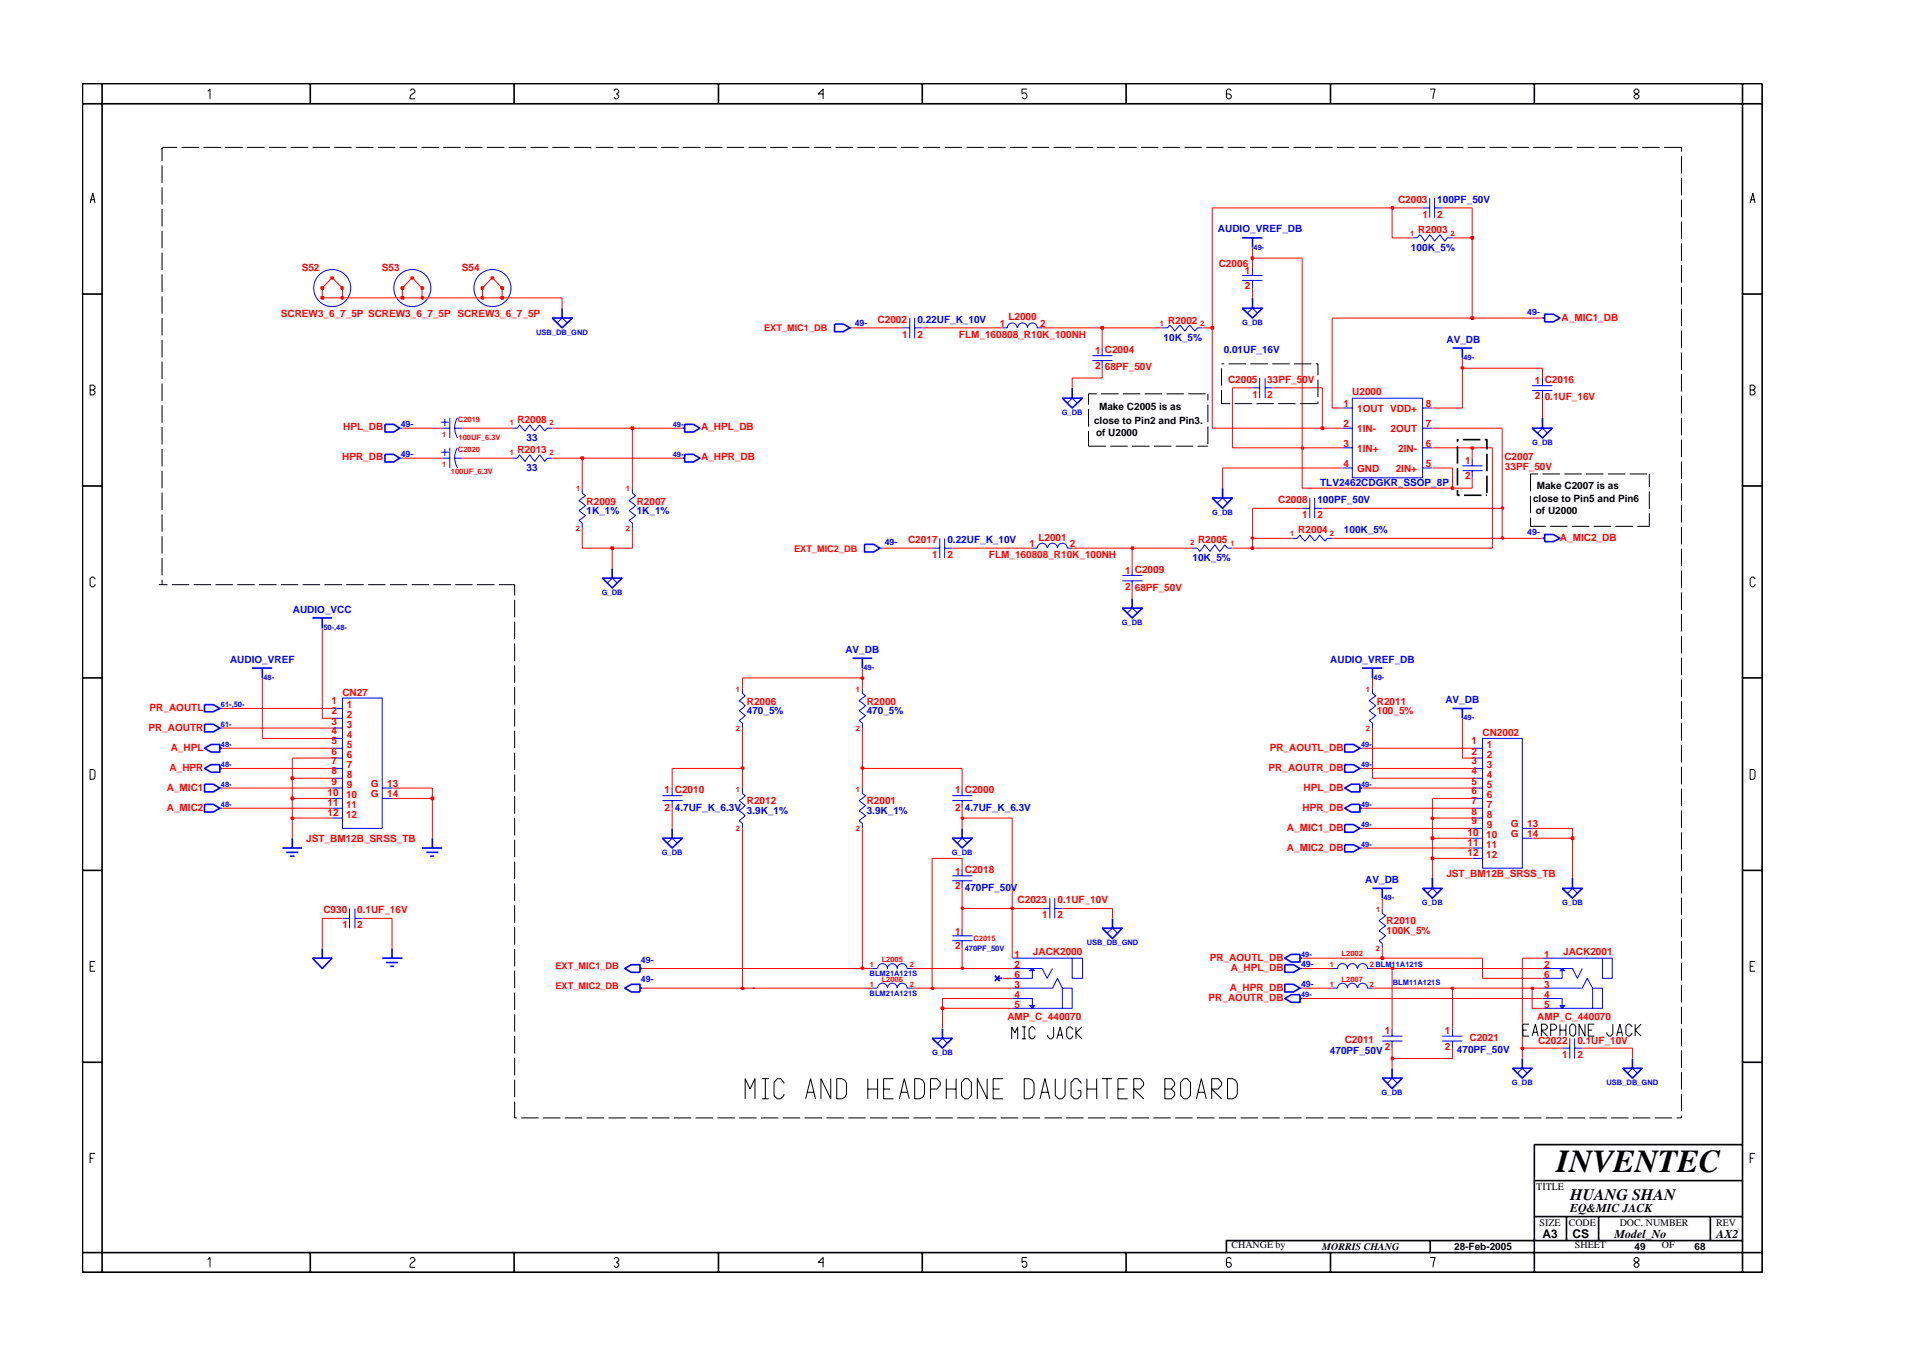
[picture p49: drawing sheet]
<svg xmlns="http://www.w3.org/2000/svg" width="297mm" height="210mm" viewBox="0 0 297 210" stroke-linecap="round" stroke-linejoin="round" font-family="sans-serif">
<defs><g id="words">
<text font-size="5" x="241.8" y="182">INVENTEC</text>
<text font-size="2.5" x="244" y="186.3">HUANG SHAN</text>
<g font-size="1.9">
<text x="244" y="188.2">EQ&amp;MIC JACK</text>
<text x="239.6" y="192.2">A3</text>
<text x="244.3" y="192.3">CS</text>
<text x="250.8" y="192.2">Model_No</text>
<text x="266.6" y="192.2">AX2</text>
</g>
<g font-size="1.6" fill="#f00">
<text x="217.2" y="31.5">C2003</text>
<text x="221" y="33.8">1</text>
<text x="223.3" y="33.8">2</text>
<text x="189.3" y="41.4">C2006</text>
<text x="220.3" y="36.2">R2003</text>
<text x="46.9" y="42">S52</text>
<text x="59.3" y="42">S53</text>
<text x="71.8" y="42">S54</text>
<text x="193.4" y="42.6">1</text>
<text x="193.4" y="44.9">2</text>
<text x="43.6" y="49.2">SCREW3_6_7_5P SCREW3_6_7_5P SCREW3_6_7_5P</text>
<text x="136.3" y="50.1">C2002</text>
<text x="140.2" y="52.5">1</text>
<text x="142.5" y="52.5">2</text>
<text x="149" y="52.5">FLM_160808_R10K_100NH</text>
<text x="155.3" y="50.7">1</text>
<text x="156.7" y="49.7">L2000</text>
<text x="161.6" y="50.7">2</text>
<text x="181.5" y="50.2">R2002</text>
<text x="242.6" y="49.9">A_MIC1_DB</text>
<text x="170.1" y="55">1 C2004</text>
<text x="170.1" y="57.3">2</text>
<text x="171.6" y="57.5">68PF_50V</text>
<text x="190.8" y="59.4">C2005</text>
<text x="196.9" y="59.4">33PF_50V</text>
<text x="238.4" y="59.6">1 C2016</text>
<text x="80.4" y="65.7">R2008</text>
<text x="194.6" y="61.8">1</text>
<text x="196.9" y="61.8">2</text>
<text x="208.7" y="63.2">1</text>
<text x="210.1" y="61.4">U2000</text>
<text x="210.8" y="63.9">1OUT VDD+</text>
<text x="221.5" y="63.2">8</text>
<text x="238.4" y="62">2</text>
<text x="240" y="62.2">0.1UF_16V</text>
<text x="53.2" y="71.5">HPR_DB</text>
<text x="53.3" y="66.8">HPL_DB</text>
<text x="80.4" y="70.4">R2013</text>
<text x="108.9" y="71.5">A_HPR_DB</text>
<text x="108.9" y="66.8">A_HPL_DB</text>
<text x="208.7" y="69.4">3</text>
<text x="208.7" y="66.2">2</text>
<text x="210.8" y="70.1">1IN+</text>
<text x="210.8" y="67.1">1IN-</text>
<text x="216" y="67.1">2OUT</text>
<text x="217.2" y="70.1">2IN-</text>
<text x="221.5" y="69.4">6</text>
<text x="221.5" y="66.2">7</text>
<text x="233.7" y="71.4">C2007</text>
<text x="208.7" y="72.5">4</text>
<text x="210.8" y="73.3">GND</text>
<text x="216.8" y="73.3">2IN+</text>
<text x="221.5" y="72.5">5</text>
<text x="227.6" y="72.1">1</text>
<text x="227.6" y="74.5">2</text>
<text x="233.8" y="73">33PF_50V</text>
<text x="91.1" y="78.3">R2009</text>
<text x="98.9" y="78.3">R2007</text>
<text x="161.3" y="83.9">L2001</text>
<text x="198.6" y="78.2">C2008</text>
<text x="201.7" y="82.8">R2004</text>
<text x="202.3" y="80.5">1</text>
<text x="204.7" y="80.5">2</text>
<text x="141.1" y="84.3">C2017</text>
<text x="144.8" y="86.6">1</text>
<text x="147.2" y="86.6">2</text>
<text x="153.6" y="86.6">FLM_160808_R10K_100NH</text>
<text x="160" y="84.9">1</text>
<text x="166.2" y="84.9">2</text>
<text x="174.8" y="89.2">1 C2009</text>
<text x="186.1" y="84.4">R2005</text>
<text x="242.3" y="84">A_MIC2_DB</text>
<text x="174.8" y="91.6">2</text>
<text x="176.3" y="91.7">68PF_50V</text>
<text x="23.1" y="113.5">PR_AOUTR</text>
<text x="23.2" y="110.3">PR_AOUTL</text>
<text x="51.5" y="110.9">2</text>
<text x="51.5" y="112.5">3</text>
<text x="51.5" y="109.4">1</text>
<text x="53.2" y="108.1">CN27</text>
<text x="53.9" y="111.5">2</text>
<text x="53.9" y="113.1">3</text>
<text x="53.9" y="110">1</text>
<text x="116" y="109.4">R2006</text>
<text x="134.6" y="109.4">R2000</text>
<text x="213.9" y="110.9">100_5%</text>
<text x="213.9" y="109.4">R2011</text>
<text x="26.3" y="119.7">A_HPR</text>
<text x="26.5" y="116.6">A_HPL</text>
<text x="51.5" y="114.1">4</text>
<text x="51.5" y="115.6">5</text>
<text x="51.5" y="117.2">6</text>
<text x="51.5" y="118.7">7</text>
<text x="53.9" y="114.7">4</text>
<text x="53.9" y="116.2">5</text>
<text x="53.9" y="117.7">6</text>
<text x="53.9" y="119.3">7</text>
<text x="197.1" y="119.7">PR_AOUTR_DB</text>
<text x="197.3" y="116.6">PR_AOUTL_DB</text>
<text x="228.6" y="115.6">1</text>
<text x="228.6" y="117.2">2</text>
<text x="228.6" y="118.7">3</text>
<text x="230.3" y="114.2">CN2002</text>
<text x="231" y="116.2">1</text>
<text x="231" y="117.7">2</text>
<text x="231" y="119.3">3</text>
<text x="25.9" y="125.9">A_MIC2</text>
<text x="25.9" y="122.8">A_MIC1</text>
<text x="50.9" y="123.5">10</text>
<text x="50.9" y="125.1">11</text>
<text x="51.5" y="120.2">8</text>
<text x="51.5" y="121.8">9</text>
<text x="53.8" y="124">10</text>
<text x="53.8" y="125.5">11</text>
<text x="53.9" y="120.8">8</text>
<text x="53.9" y="122.4">9</text>
<text x="57.6" y="122.2">G</text>
<text x="57.6" y="123.8">G</text>
<text x="60.1" y="122.2">13</text>
<text x="60.1" y="123.7">14</text>
<text x="103.2" y="123.2">1 C2010</text>
<text x="103.2" y="125.9">2</text>
<text x="116" y="124.9">R2012</text>
<text x="134.6" y="124.9">R2001</text>
<text x="148.4" y="123.2">1 C2000</text>
<text x="148.4" y="125.9">2</text>
<text x="202.3" y="125.9">HPR_DB</text>
<text x="202.5" y="122.8">HPL_DB</text>
<text x="228.6" y="120.2">4</text>
<text x="228.6" y="121.8">5</text>
<text x="228.6" y="123.4">6</text>
<text x="228.6" y="124.9">7</text>
<text x="231" y="120.8">4</text>
<text x="231" y="122.4">5</text>
<text x="231" y="124">6</text>
<text x="231" y="125.5">7</text>
<text x="47.6" y="130.8">JST_BM12B_SRSS_TB</text>
<text x="50.9" y="126.7">12</text>
<text x="53.8" y="127">12</text>
<text x="199.9" y="129">A_MIC1_DB</text>
<text x="228" y="129.8">10</text>
<text x="228" y="131.3">11</text>
<text x="228.6" y="126.5">8</text>
<text x="228.6" y="128">9</text>
<text x="230.9" y="130.2">10</text>
<text x="230.9" y="131.7">11</text>
<text x="231" y="127">8</text>
<text x="231" y="128.6">9</text>
<text x="234.7" y="128.4">G</text>
<text x="234.7" y="130">G</text>
<text x="237.3" y="128.4">13</text>
<text x="237.3" y="130">14</text>
<text x="148.4" y="135.8">1 C2018</text>
<text x="199.9" y="132.1">A_MIC2_DB</text>
<text x="224.7" y="136.2">JST_BM12B_SRSS_TB</text>
<text x="228" y="132.8">12</text>
<text x="230.9" y="133.3">12</text>
<text x="50.2" y="141.8">C930</text>
<text x="55.5" y="141.8">0.1UF_16V</text>
<text x="148.4" y="138.1">2</text>
<text x="158.1" y="140.3">C2023</text>
<text x="161.9" y="142.6">1</text>
<text x="164.3" y="142.6">2</text>
<text x="164.3" y="140.3">0.1UF_10V</text>
<text x="215.4" y="143.5">R2010</text>
<text x="53.2" y="144.1">1</text>
<text x="55.5" y="144.1">2</text>
<text x="148.4" y="145.1">1</text>
<text x="148.4" y="147.4">2</text>
<text x="157.6" y="148.7">1</text>
<text x="160.5" y="148.4">JACK2000</text>
<text x="187.9" y="149.2">PR_AOUTL_DB</text>
<text x="215.4" y="145.1">100K_5%</text>
<text x="239.9" y="148.7">1</text>
<text x="242.9" y="148.4">JACK2001</text>
<text x="157.6" y="150.3">2</text>
<text x="157.6" y="153.4">3</text>
<text x="157.6" y="155">4</text>
<text x="157.6" y="151.8">6</text>
<text x="187.8" y="155.4">PR_AOUTR_DB</text>
<text x="191" y="153.9">A_HPR_DB</text>
<text x="191.2" y="150.7">A_HPL_DB</text>
<text x="239.9" y="150.3">2</text>
<text x="239.9" y="153.4">3</text>
<text x="239.9" y="155">4</text>
<text x="239.9" y="151.8">6</text>
<text x="156.5" y="158.4">AMP_C_440070</text>
<text x="157.6" y="156.5">5</text>
<text x="208.9" y="161.9">C2011</text>
<text x="215.2" y="160.6">1</text>
<text x="224.5" y="160.6">1</text>
<text x="228.3" y="161.7">C2021</text>
<text x="238.8" y="158.4">AMP_C_440070</text>
<text x="239.9" y="156.5">5</text>
<text x="215.2" y="163">2</text>
<text x="224.5" y="163">2</text>
<text x="239" y="162.1">C2022</text>
<text x="242.7" y="164.4">1</text>
<text x="245.1" y="162.1">0.1UF_10V</text>
<text x="245.1" y="164.4">2</text>
</g>
<g font-size="1.6" fill="#00f">
<text x="223.3" y="31.5">100PF_50V</text>
<text x="189.2" y="36.1">AUDIO_VREF_DB</text>
<text x="219.2" y="39">100K_5%</text>
<text x="142.5" y="50.1">0.22UF_K_10V</text>
<text x="180.8" y="52.9">10K_5%</text>
<text x="224.7" y="53.3">AV_DB</text>
<text x="190.1" y="54.8">0.01UF_16V</text>
<text x="81.8" y="68.4">33</text>
<text x="81.8" y="73.1">33</text>
<text x="205.1" y="75.5">TLV2462CDGKR_SSOP_8P</text>
<text x="91.1" y="79.8">1K_1%</text>
<text x="98.9" y="79.8">1K_1%</text>
<text x="204.7" y="78.2">100PF_50V</text>
<text x="208.8" y="82.8">100K_5%</text>
<text x="147.2" y="84.3">0.22UF_K_10V</text>
<text x="185.3" y="87.1">10K_5%</text>
<text x="45.5" y="95.2">AUDIO_VCC</text>
<text x="131.3" y="101.5">AV_DB</text>
<text x="35.7" y="103">AUDIO_VREF</text>
<text x="206.7" y="103">AUDIO_VREF_DB</text>
<text x="116" y="110.9">470_5%</text>
<text x="134.6" y="110.9">470_5%</text>
<text x="224.6" y="109.2">AV_DB</text>
<text x="104.8" y="125.9">4.7UF_K_6.3V</text>
<text x="149.9" y="125.9">4.7UF_K_6.3V</text>
<text x="116" y="126.4">3.9K_1%</text>
<text x="134.6" y="126.4">3.9K_1%</text>
<text x="212.1" y="137.2">AV_DB</text>
<text x="149.9" y="138.3">470PF_50V</text>
<text x="206.6" y="163.7">470PF_50V</text>
<text x="226.3" y="163.5">470PF_50V</text>
</g>
<g font-size="1.6">
<text x="170" y="65.8">close to Pin2 and Pin3.</text>
<text x="170.8" y="63.7">Make C2005 is as</text>
<text x="170.3" y="67.7">of U2000</text>
<text x="238.2" y="78">close to Pin5 and Pin6</text>
<text x="238.7" y="75.9">Make C2007 is as</text>
<text x="238.6" y="79.9">of U2000</text>
<text x="238.7" y="184.8">TITLE</text>
<text x="239.2" y="190.4">SIZE</text>
<text x="243.7" y="190.4">CODE</text>
<text x="251.6" y="190.4">DOC. NUMBER</text>
<text x="266.6" y="190.4">REV</text>
<text x="191.3" y="193.9">CHANGE by</text>
<text x="205.4" y="194.1">MORRIS CHANG</text>
<text x="225.9" y="194.1">28-Feb-2005</text>
<text x="244.7" y="193.9">SHEET</text>
<text x="253.9" y="194.1">49</text>
<text x="258.2" y="193.9">OF</text>
<text x="263.3" y="194.1">68</text>
</g>
<g font-size="1.4" fill="#f00">
<text x="118.7" y="51.4">EXT_MIC1_DB</text>
<text x="123.4" y="85.7">EXT_MIC2_DB</text>
<text x="86.3" y="150.5">EXT_MIC1_DB</text>
<text x="86.3" y="153.6">EXT_MIC2_DB</text>
</g>
<g font-size="1.4" fill="#00f">
<text x="132.8" y="50.6">49-</text>
<text x="237.3" y="48.9">49-</text>
<text x="62.3" y="66.2">49-</text>
<text x="62.3" y="70.9">49-</text>
<text x="237.3" y="83">49-</text>
<text x="137.4" y="84.7">49-</text>
<text x="99.6" y="149.5">49-</text>
<text x="99.6" y="152.5">49-</text>
<text x="202.1" y="153.3">49-</text>
<text x="202.1" y="150.1">49-</text>
</g>
<g font-size="1.2" fill="#00f">
<text x="194.8" y="38.8">49-</text>
<text x="83.3" y="52">USB_DB_GND</text>
<text x="193" y="50.4">G_DB</text>
<text x="227.4" y="55.9">49-</text>
<text x="164.9" y="64.4">G_DB</text>
<text x="104.5" y="66.2">49-</text>
<text x="104.5" y="70.9">49-</text>
<text x="238" y="69.1">G_DB</text>
<text x="188.3" y="80">G_DB</text>
<text x="93.5" y="92.4">G_DB</text>
<text x="50.2" y="97.8">50-,48-</text>
<text x="174.3" y="97.1">G_DB</text>
<text x="40.9" y="105.6">48-</text>
<text x="134.1" y="104">49-</text>
<text x="213.4" y="105.6">49-</text>
<text x="34.3" y="109.8">61-,50-</text>
<text x="34.3" y="112.9">61-</text>
<text x="227.4" y="111.8">49-</text>
<text x="34.3" y="116">48-</text>
<text x="34.3" y="119.1">48-</text>
<text x="211.4" y="116">49-</text>
<text x="211.4" y="119.1">49-</text>
<text x="34.3" y="122.2">48-</text>
<text x="34.3" y="125.3">48-</text>
<text x="211.4" y="122.2">49-</text>
<text x="211.4" y="125.3">49-</text>
<text x="211.4" y="128.4">49-</text>
<text x="211.4" y="131.5">49-</text>
<text x="102.8" y="132.8">G_DB</text>
<text x="147.8" y="132.8">G_DB</text>
<text x="214.9" y="139.8">49-</text>
<text x="220.9" y="140.5">G_DB</text>
<text x="242.7" y="140.5">G_DB</text>
<text x="149.9" y="147.7">470PF_50V</text>
<text x="168.8" y="146.8">USB_DB_GND</text>
<text x="202.1" y="148.6">49-</text>
<text x="135.1" y="151.5">BLM21A121S</text>
<text x="135.1" y="154.6">BLM21A121S</text>
<text x="202.1" y="154.8">49-</text>
<text x="216.4" y="153">BLM11A121S</text>
<text x="144.8" y="163.9">G_DB</text>
<text x="214.6" y="170.1">G_DB</text>
<text x="234.9" y="168.5">G_DB</text>
<text x="249.6" y="168.5">USB_DB_GND</text>
</g>
<g font-size="1.2" fill="#f00">
<text x="219.1" y="36.6">1</text>
<text x="225.3" y="36.6">2</text>
<text x="180.2" y="50.6">1</text>
<text x="186.5" y="50.6">2</text>
<text x="71.1" y="65.5">C2019</text>
<text x="68.7" y="67.9">1</text>
<text x="71.1" y="70.2">C2020</text>
<text x="71.2" y="68.3">100UF_6.3V</text>
<text x="79.2" y="66.1">1</text>
<text x="79.2" y="70.7">1</text>
<text x="85.4" y="66.1">2</text>
<text x="85.4" y="70.7">2</text>
<text x="68.7" y="72.6">1</text>
<text x="70" y="73.5">100UF_6.3V</text>
<text x="89.5" y="76.3">1</text>
<text x="97.2" y="76.3">1</text>
<text x="89.4" y="82.4">2</text>
<text x="97.2" y="82.4">2</text>
<text x="200.4" y="83.3">1</text>
<text x="206.6" y="83.2">2</text>
<text x="184.9" y="84.7">2</text>
<text x="191.2" y="84.8">1</text>
<text x="114.3" y="107.4">1</text>
<text x="133" y="107.4">1</text>
<text x="212.2" y="107.4">1</text>
<text x="114.3" y="113.5">2</text>
<text x="133" y="113.5">2</text>
<text x="212.2" y="113.5">2</text>
<text x="114.3" y="123">1</text>
<text x="133" y="123">1</text>
<text x="114.3" y="129">2</text>
<text x="133" y="129">2</text>
<text x="213.8" y="141.6">1</text>
<text x="137" y="149.4">L2005</text>
<text x="151.2" y="146.2">C2015</text>
<text x="208.4" y="148.4">L2002</text>
<text x="213.7" y="147.7">2</text>
<text x="135.2" y="150.1">1</text>
<text x="135.2" y="153.3">1</text>
<text x="137" y="152.5">L2006</text>
<text x="141.3" y="150.1">2</text>
<text x="141.3" y="153.3">2</text>
<text x="206.6" y="153.3">1</text>
<text x="206.6" y="150.1">1</text>
<text x="208.4" y="152.5">L2007</text>
<text x="212.8" y="153.3">2</text>
<text x="212.8" y="150.1">2 BLM11A121S</text>
</g>
</g></defs>
<g fill="none" stroke="#00f" stroke-width=".25">
<path d="M193 36.9h3.1M194.6 36.9v1.6M85.8 49.4h3.1l-1.6 1.5zM87.3 47.9v1.5M129.7 50.3h1.3l1 .6-1 .6h-1.3zM225.7 54h3M227.2 54v1.6M59.8 65.9h1.4l.9 .6-.9 .6h-1.4zM59.8 70.6h1.4l.9 .5-.9 .6h-1.4zM106 66.5h.4M106 71.1h.4M106.4 65.9h1.3l1 .6-1 .6h-1.3z"/>
<path d="M106.4 70.6h1.3l1 .5-1 .6h-1.3zM165 61.8h3.2l-1.6 1.6zM166.6 60.2v1.6M188.3 77.3h3.2l-1.6 1.6zM189.9 75.8v1.5M238 66.5h3.2l-1.6 1.5zM239.6 64.9v1.6M48.5 96h3.1M50.1 96v1.6M93.6 89.8h3l-1.5 1.5zM95.1 88.3v1.5M134.3 84.5h1.4l1 .6-1 .6h-1.4z"/>
<path d="M174.4 94.4h3.1l-1.6 1.6zM175.9 92.9v1.5M239.6 83.6h.4M240 83h1.3l1 .6-1 .5h-1.3zM31.8 109.4h1.3l1 .6-1 .5h-1.3zM31.8 112.5h1.3l1 .6-1 .6h-1.3zM31.8 116.2l1-.6h1.3v1.2h-1.3zM31.8 119.3l1-.6h1.3v1.2h-1.3zM34.1 116.2h.4M34.1 119.3h.4M39.1 103.7h3.2M40.8 103.7v1.6"/>
<path d="M132.4 102.2h3.1M134 102.2v1.5M208.9 115.6h1.4l1 .6-1 .6h-1.4zM208.9 118.7h1.4l1 .6-1 .6h-1.4zM211.6 103.7h3.1M213.2 103.7v1.6M225.7 110h3M227.2 110v1.5M31.8 121.8h1.3l1 .6-1 .6h-1.3zM31.8 124.9h1.3l1 .6-1 .6h-1.3zM43.9 131.7h3M44.5 132.4h1.8"/>
<path d="M45.1 133h.6M45.4 130.2v1.5M65.6 131.7h3.1M66.2 132.4h1.9M66.8 133h.6M67.2 130.2v1.5M102.9 130.2h3.1l-1.6 1.5zM104.4 128.6v1.6M147.9 130.2h3.2l-1.6 1.5zM149.5 128.6v1.6M208.9 128h1.4l1 .6-1 .6h-1.4zM208.9 131.2h1.4l1 .5-1 .6h-1.4z"/>
<path d="M213.2 138h3.1M214.7 138v1.5M221 138h3.1l-1.6 1.5zM222.5 136.3v1.7M242.7 138h3.1l-1.5 1.5zM244.3 136.3v1.7M48.5 148.8h3.1l-1.5 1.6zM50.1 147.3v1.5M59.4 148.8h3.1M60 149.5h1.8M60.6 150.1h.6M60.9 147.3v1.5"/>
<path d="M97.1 150.4l1-.6h1.3v1.2h-1.3zM97.1 153.4l1-.5h1.3v1.1h-1.3zM99.4 150.4h.4M99.4 153.4h.4M146.4 159.7v1.5M154.5 151.5l.8 .8M155 151.9h.7M155.3 151.5l-.8 .8M171.2 144.1h3.2l-1.6 1.6zM172.8 142.6v1.5M199.6 152.9h1.3l1.1 .5-1.1 .6h-1.3zM199.6 148.8l1-.6h1.4v1.2h-1.4z"/>
<path d="M199.6 155.1l1-.6h1.4v1.1h-1.4zM202 148.8h.3M202 155.1h.3M144.8 161.2h3.1l-1.5 1.6zM214.7 167.4h3.2l-1.6 1.6zM216.3 165.9v1.5M235 165.9h3l-1.5 1.5zM236.5 164.4v1.5M252.1 165.9h3l-1.5 1.5zM253.6 164.4v1.5"/>
</g>
<g fill="none" stroke="#00f" stroke-width=".16">
<path d="M219.4 36.9h.8l.4-.5 .7 1.1 .8-1.1 .8 1.1 .8-1.1 .8 1.1 .3-.6h.9M221 32.3h1.1M222.1 30.8v3M222.9 32.3h1.2M222.9 30.8v3M86.6 50.2l.7-.8 .9 .8M132 50.9h.4M140.2 50.9h1.1M141.3 49.4v3.1M142.1 50.9h1.2M142.1 49.4v3.1M155.7 50.9h.8a.76 .76 0 0 1 .8-.7 .76 .76 0 0 1 .7 .7"/>
<path d="M158.1 50.9a.76 .76 0 0 1 .8-.7 .76 .76 0 0 1 .7 .7 .76 .76 0 0 1 .8-.7 .76 .76 0 0 1 .7 .7h.8M169.7 55.2h3.1M169.7 56h3.1M171.2 54v1.2M171.2 56v1.2M180.5 50.9h.9l.3-.4 .8 .9 .8-.9 .8 .9 .8-.9 .7 .9 .4-.5h.8M193 42.8h3.1M193 43.5h3.1M194.6 41.6v1.2M194.6 43.5v1.2M195.7 58.7v3.1M196.5 58.7v3.1"/>
<path d="M238 59.9h3.2M239.6 58.7v1.2M62.1 66.5h.4M62.1 71.1h.4M68.5 70.2h1.2M68.5 65.6h1.2M68.7 66.5h1.2M68.7 71.1h1.2M69.1 65.1v1.1M69.1 69.7v1.1M69.9 64.9v3.1M69.9 69.5v3.2"/>
<path d="M70.6 66.5h1.2M70.6 71.1h1.2M71 69.5a3 3 0 0 0 .1 3.2M71 64.9a3 3 0 0 0 .1 3.1M79.6 66.5h.8l.3-.5 .9 .9 .7-.9 .8 .9 .7-.9 .8 .9 .4-.4h.8M90.5 75.8v.8l.5 .4-1.1 .8 1.1 .7-1.1 .8 1.1 .7-1.1 .8 .6 .4v.8M98.2 75.8v.8l.5 .4-1 .8 1 .7-1 .8 1 .7-1 .8 .5 .4v.8M165.8 62.6l.8-.8 .7 .8M189.1 78.1l.8-.8 .8 .8M194.6 60.2h1.1M196.5 60.2h1.1M202.3 78.9h1.2"/>
<path d="M203.5 77.3v3.2M204.2 78.9h1.2M204.2 77.3v3.2M208.6 66.5h1.5M208.6 63.4h1.5M208.6 69.5h1.5M208.6 72.7h1.5M210.1 61.8h10.9v12.4h-10.9zM221 66.5h1.5M221 63.4h1.5M221 69.5h1.5M221 72.7h1.5"/>
<path d="M238 60.6h3.2M238.9 67.3l.7-.8 .8 .8M239.6 60.6v1.2M94.3 90.5l.8-.7 .8 .7M136.7 85.1h.4M144.8 85.1h1.2M146 83.6v3M146.8 85.1h1.1M146.8 83.6v3M160.4 85.1h.7a.76 .76 0 0 1 .8-.7 .76 .76 0 0 1 .8 .7M162.8 85.1a.76 .76 0 0 1 .7-.7 .76 .76 0 0 1 .8 .7 .76 .76 0 0 1 .7-.7 .76 .76 0 0 1 .8 .7h.8M174.4 89.4h3.1"/>
<path d="M174.4 90.2h3.1M175.1 95.2l.8-.8 .8 .8M175.9 88.3v1.1M175.9 90.2v1.1M185.2 85.1h.8l.4 .5 .7-1 .9 1 .8-1 .7 1 .8-1 .4 .5h.8M200.8 83.6h.7l.5-.5 .7 .9 .8-.9 .7 .9 .8-.9 .9 .9 .3-.4h.8M34.1 110h.4M34.1 113.1h.4M51.6 117.7h1.6M51.6 116.2h1.6M51.6 119.3h1.6M51.6 110h1.6"/>
<path d="M51.6 113.1h1.6M51.6 111.5h1.6M51.6 114.7h1.6M53.2 108.4h6.2v20.2h-6.2zM115.3 106.9v.7l.5 .5-1 .7 1 .8-1 .7 1 .8-1 .8 .5 .4v.8M134 106.9v.7l.5 .5-1 .7 1 .8-1 .7 1 .8-1 .8 .5 .4v.8M211.3 116.2h.3M211.3 119.3h.3M228.7 117.7h1.6M228.7 116.2h1.6M228.7 119.3h1.6M230.3 114.7h6.2v20.1h-6.2z"/>
<path d="M34.1 122.4h.4M34.1 125.5h.4M51.6 122.4h1.6M51.6 125.5h1.6M51.6 120.8h1.6M51.6 124h1.6M51.6 127h1.6M59.4 122.4h1.5M59.4 124h1.5M102.9 123.6h3.1M102.9 124.3h3.1M103.7 130.9l.7-.7 .8 .7"/>
<path d="M104.4 122.4v1.2M104.4 124.3v1.2M115.3 122.4v.8l.5 .4-1 .7 1 .8-1 .8 1 .8-1 .8 .5 .4v.7M134 122.4v.8l.5 .4-1 .7 1 .8-1 .8 1 .8-1 .8 .5 .4v.7M147.9 123.6h3.2M147.9 124.3h3.2M147.9 136h3.2M147.9 136.8h3.2M148.7 130.9l.8-.7 .8 .7M149.5 122.4v1.2M149.5 124.3v1.2M149.5 134.8v1.2"/>
<path d="M149.5 136.8v1.2M163.1 139.5v3.1M163.9 139.5v3.1M211.3 128.6h.3M211.3 131.7h.3M221.8 138.7l.7-.7 .8 .7M228.7 122.4h1.6M228.7 125.5h1.6M228.7 120.8h1.6M228.7 124h1.6M228.7 127h1.6M228.7 130.2h1.6"/>
<path d="M228.7 128.6h1.6M228.7 133.3h1.6M228.7 131.7h1.6M236.5 130.2h1.5M236.5 128.6h1.5M243.5 138.7l.8-.7 .8 .7M53.2 142.6h1.1M54.3 141.1v3M55.1 142.6h1.1M55.1 141.1v3M116.9 153.4h.4M116.9 150.4h.4"/>
<path d="M135.5 153.4h.8M135.5 150.4h.8M136.3 153.4a.76 .76 0 0 1 .8-.7 .76 .76 0 0 1 .8 .7 .76 .76 0 0 1 .7-.7 .76 .76 0 0 1 .8 .7 .76 .76 0 0 1 .8-.7 .76 .76 0 0 1 .7 .7h.9M136.3 150.4a.76 .76 0 0 1 .8-.8 .76 .76 0 0 1 .8 .8 .76 .76 0 0 1 .7-.8 .76 .76 0 0 1 .8 .8 .76 .76 0 0 1 .8-.8 .76 .76 0 0 1 .7 .8h.9M147.9 145.3h3.2M147.9 146.1h3.2M149.5 144.1v1.2M149.5 146.1v1.2M157.3 153.4h6.2l.8-1.5 .7 1.5M157.3 155.1h3.1v1.5M157.3 150.4h4.6l.8 1.5 .8-1.5M157.3 148.8h9.3"/>
<path d="M157.3 156.6h7.7M160.4 150.4v1.5h-3.1M161.9 141.1h1.2M163.9 141.1h1.1M165 153.4h1.6v3.2h-1.6zM166.6 148.8h1.6v3.1h-1.6zM172 144.9l.8-.8 .8 .8M202 153.4h.3M207 150.4h.8a.76 .76 0 0 1 .8-.8 .76 .76 0 0 1 .7 .8 .76 .76 0 0 1 .8-.8 .76 .76 0 0 1 .7 .8M207 153.4h.8a.76 .76 0 0 1 .8-.7 .76 .76 0 0 1 .7 .7 .76 .76 0 0 1 .8-.7 .76 .76 0 0 1 .7 .7M210.9 150.4a.76 .76 0 0 1 .8-.8 .76 .76 0 0 1 .8 .8h.7M210.9 153.4a.76 .76 0 0 1 .8-.7 .76 .76 0 0 1 .8 .7h.7"/>
<path d="M214.7 141.1v.7l.6 .4-1.1 .7 1.1 .9-1.1 .8 1.1 .7-1.1 .8 .5 .4v.8M216.3 159.7v1.2M225.7 159.7v1.2M145.7 162l.7-.8 .8 .8M214.7 160.9h3.2M214.7 161.7h3.2M215.5 168.3l.8-.9 .8 .9M216.3 161.7v1.1M224.1 160.9h3.1M224.1 161.7h3.1M225.7 161.7v1.1M235.7 166.7l.8-.8 .8 .8"/>
<path d="M242.7 162.8h1.2M243.9 161.2v3.2M244.6 162.8h1.2M244.6 161.2v3.2M252.8 166.7l.8-.8 .8 .8"/>
<circle cx="64.1" cy="44.7" r="2.88"/>
<circle cx="76.5" cy="44.7" r="2.88"/>
</g>
<path d="M160 150.7l.4-.3 .3 .3z" fill="#3c3cc8"/>
<path d="M160 150.7l.4-.3 .3 .3z" fill="none" stroke="#00f" stroke-width=".16"/>
<path d="M160 156.2h.7l-.3 .4z" fill="#3c3cc8"/>
<path d="M160 156.2h.7l-.3 .4zM239.6 153.4h6.2l.8-1.5 .8 1.5M239.6 155.1h3.1v1.5M239.6 150.4h4.7l.8 1.5 .7-1.5M239.6 148.8h9.3M239.6 156.6h7.8M242.7 150.4v1.5h-3.1M247.4 153.4h1.5v3.2h-1.5zM248.9 148.8h1.6v3.1h-1.6z" fill="none" stroke="#00f" stroke-width=".16"/>
<path d="M242.3 150.7l.4-.3 .4 .3z" fill="#3c3cc8"/>
<path d="M242.3 150.7l.4-.3 .4 .3z" fill="none" stroke="#00f" stroke-width=".16"/>
<path d="M242.3 156.2h.8l-.4 .4z" fill="#3c3cc8"/>
<g fill="none" stroke="#00f" stroke-width=".16">
<path d="M193.7 48.6l.9-.7 .8 .7M79.6 71.1h.8l.3-.5 .9 1.1 .7-1.1 .8 1.1 .7-1.1 .8 1.1 .4-.6h.8M227.2 72.3h3.1M227.2 73.1h3.1M228.7 71.1v1.2M228.7 73.1v1.1M213.2 106.9v.7l.5 .5-1 .7 1 .8-1 .7 1 .8-1 .8 .5 .4v.8M202 150.4h.3M242.3 156.2h.8l-.4 .4z"/>
<circle cx="51.6" cy="44.7" r="2.88"/>
</g>
<path d="M193 47.9h3.1l-1.5 1.5zM194.6 46.3v1.6M239.6 49.4h.4M240 48.8h1.3l1 .6-1 .6h-1.3zM208.9 122.4l1-.6h1.4v1.2h-1.4zM208.9 125.5l1-.6h1.4v1.2h-1.4zM211.3 122.4h.3M211.3 125.5h.3M199.6 149.8h1.3l1.1 .6-1.1 .6h-1.3z" fill="none" stroke="#00f" stroke-width=".25"/>
<path d="M216.3 164.4v1.5" fill="none" stroke="#f00" stroke-width=".16"/>
<path d="M216.2 164.2h.2v.3h-.2z" fill="#8e2323"/>
<path d="M216.2 164.2h.2v.3h-.2z" fill="none" stroke="#f00" stroke-width=".25"/>
<path d="M216.3 162.8v1.6h9.4v-1.6M236.5 162.8v1.6M253.6 162.8v1.6" fill="none" stroke="#f00" stroke-width=".16"/>
<path d="M236.3 162.7h.4v.2h-.4z" fill="#8e2323"/>
<path d="M236.3 162.7h.4v.2h-.4z" fill="none" stroke="#f00" stroke-width=".25"/>
<path d="M146.4 156.6v3.1M216.3 150.4v9.3M225.7 153.4v6.3M236.5 148.8v14h6.2M245.8 162.8h7.8" fill="none" stroke="#f00" stroke-width=".16"/>
<path d="M146.2 156.4h.4v.3h-.4z" fill="#8e2323"/>
<path d="M146.2 156.4h.4v.3h-.4z" fill="none" stroke="#f00" stroke-width=".25"/>
<path d="M99.8 153.4h15.5M157.3 155.1h-10.9v1.5h10.9M202.3 155.1h37.3M238 153.4v3.2h1.6" fill="none" stroke="#f00" stroke-width=".16"/>
<path d="M115.2 153.4h.3v.2h-.3z" fill="#8e2323"/>
<path d="M115.2 153.4h.3v.2h-.3z" fill="none" stroke="#f00" stroke-width=".25"/>
<path d="M115.3 128.6v24.8h20.2M141.8 153.4h3" fill="none" stroke="#f00" stroke-width=".16"/>
<path d="M144.7 153.4h.3v.2h-.3z" fill="#8e2323"/>
<path d="M144.7 153.4h.3v.2h-.3z" fill="none" stroke="#f00" stroke-width=".25"/>
<path d="M144.8 133.3v20.1h12.5M202.3 153.4h4.7M213.2 153.4h12.5" fill="none" stroke="#f00" stroke-width=".16"/>
<path d="M225.5 153.4h.2v.2h-.2z" fill="#8e2323"/>
<path d="M225.5 153.4h.2v.2h-.2z" fill="none" stroke="#f00" stroke-width=".25"/>
<path d="M225.7 153.4h12.3" fill="none" stroke="#f00" stroke-width=".16"/>
<path d="M237.9 153.4h.3v.2h-.3z" fill="#8e2323"/>
<path d="M237.9 153.4h.3v.2h-.3z" fill="none" stroke="#f00" stroke-width=".25"/>
<path d="M99.8 150.4h34.2M155.7 151.9h1.6M230.3 148.8v3.1h9.3M238 153.4h1.6" fill="none" stroke="#f00" stroke-width=".16"/>
<path d="M133.8 150.2h.3v.3h-.3z" fill="#8e2323"/>
<path d="M133.8 150.2h.3v.3h-.3z" fill="none" stroke="#f00" stroke-width=".25"/>
<path d="M134 128.6v21.8h1.5M141.8 150.4h7.7" fill="none" stroke="#f00" stroke-width=".16"/>
<path d="M149.4 150.2h.2v.3h-.2z" fill="#8e2323"/>
<path d="M149.4 150.2h.2v.3h-.2z" fill="none" stroke="#f00" stroke-width=".25"/>
<path d="M149.5 147.3v3.1h7.8M202.3 150.4h4.7M213.2 150.4h3.1" fill="none" stroke="#f00" stroke-width=".16"/>
<path d="M216.2 150.2h.2v.3h-.2z" fill="#8e2323"/>
<path d="M216.2 150.2h.2v.3h-.2z" fill="none" stroke="#f00" stroke-width=".25"/>
<path d="M157.3 141.1v7.7M202.3 148.8h12.4M216.3 150.4h23.3" fill="none" stroke="#f00" stroke-width=".16"/>
<path d="M214.6 148.6h.3v.4h-.3z" fill="#8e2323"/>
<path d="M214.6 148.6h.3v.4h-.3z" fill="none" stroke="#f00" stroke-width=".25"/>
<path d="M53.2 142.6h-3.1v4.7M56.2 142.6h4.7v4.7M149.5 141.1v3M172.8 141.1v1.5M214.7 147.3v1.5h15.6M236.5 148.8h3.1" fill="none" stroke="#f00" stroke-width=".16"/>
<path d="M149.4 140.9h.2v.3h-.2z" fill="#8e2323"/>
<path d="M149.4 140.9h.2v.3h-.2z" fill="none" stroke="#f00" stroke-width=".25"/>
<path d="M149.5 138v3.1h7.8" fill="none" stroke="#f00" stroke-width=".16"/>
<path d="M157.1 140.9h.3v.3h-.3z" fill="#8e2323"/>
<path d="M157.1 140.9h.3v.3h-.3z" fill="none" stroke="#f00" stroke-width=".25"/>
<path d="M144.8 133.3h4.7v1.5M157.3 127v14.1h4.6M214.7 139.5v1.6M222.5 133.3v3M244.3 130.2v6.1M165 141.1h7.8" fill="none" stroke="#f00" stroke-width=".16"/>
<path d="M222.4 133.1h.3v.4h-.3z" fill="#8e2323"/>
<path d="M222.4 133.1h.3v.4h-.3z" fill="none" stroke="#f00" stroke-width=".25"/>
<path d="M45.4 127v3.2M67.2 124v6.2M211.6 131.7h17.1M222.5 130.2v3.1h6.2" fill="none" stroke="#f00" stroke-width=".16"/>
<path d="M222.4 130h.3v.3h-.3z" fill="#8e2323"/>
<path d="M222.4 130h.3v.3h-.3z" fill="none" stroke="#f00" stroke-width=".25"/>
<path d="M222.5 127v3.2h6.2M238 130.2h6.3" fill="none" stroke="#f00" stroke-width=".16"/>
<path d="M244.1 130h.4v.3h-.4z" fill="#8e2323"/>
<path d="M244.1 130h.4v.3h-.4z" fill="none" stroke="#f00" stroke-width=".25"/>
<path d="M104.4 125.5v3.1M149.5 127v1.6M211.6 128.6h17.1M238 128.6h6.3v1.6" fill="none" stroke="#f00" stroke-width=".16"/>
<path d="M45.2 126.9h.4v.3h-.4z" fill="#8e2323"/>
<path d="M45.2 126.9h.4v.3h-.4z" fill="none" stroke="#f00" stroke-width=".25"/>
<path d="M45.4 124v3h6.2" fill="none" stroke="#f00" stroke-width=".16"/>
<path d="M149.4 126.9h.2v.3h-.2z" fill="#8e2323"/>
<path d="M149.4 126.9h.2v.3h-.2z" fill="none" stroke="#f00" stroke-width=".25"/>
<path d="M149.5 125.5v1.5h7.8" fill="none" stroke="#f00" stroke-width=".16"/>
<path d="M222.4 126.9h.3v.3h-.3z" fill="#8e2323"/>
<path d="M222.4 126.9h.3v.3h-.3z" fill="none" stroke="#f00" stroke-width=".25"/>
<path d="M34.5 125.5h17.1M211.6 125.5h17.1M222.5 124v3h6.2" fill="none" stroke="#f00" stroke-width=".16"/>
<path d="M45.2 123.8h.4v.3h-.4z" fill="#8e2323"/>
<path d="M45.2 123.8h.4v.3h-.4z" fill="none" stroke="#f00" stroke-width=".25"/>
<path d="M45.4 120.8v3.2h6.2M60.9 124h6.3" fill="none" stroke="#f00" stroke-width=".16"/>
<path d="M67 123.8h.3v.3h-.3z" fill="#8e2323"/>
<path d="M67 123.8h.3v.3h-.3z" fill="none" stroke="#f00" stroke-width=".25"/>
<path d="M104.4 119.3v3.1M115.3 119.3v3.1M134 119.3v3.1M149.5 119.3v3.1M34.5 122.4h17.1M60.9 122.4h6.3v1.6M211.6 122.4h17.1M222.5 124h6.2" fill="none" stroke="#f00" stroke-width=".16"/>
<path d="M45.2 120.7h.4v.3h-.4z" fill="#8e2323"/>
<path d="M45.2 120.7h.4v.3h-.4z" fill="none" stroke="#f00" stroke-width=".25"/>
<path d="M34.5 119.3h17.1M45.4 117.7v3.1h6.2M104.4 119.3h10.9M213.2 113.1v7.7h15.5" fill="none" stroke="#f00" stroke-width=".16"/>
<path d="M115.2 119.2h.3v.2h-.3z" fill="#8e2323"/>
<path d="M115.2 119.2h.3v.2h-.3z" fill="none" stroke="#f00" stroke-width=".25"/>
<path d="M115.3 113.1v6.2" fill="none" stroke="#f00" stroke-width=".16"/>
<path d="M133.8 119.2h.3v.2h-.3z" fill="#8e2323"/>
<path d="M133.8 119.2h.3v.2h-.3z" fill="none" stroke="#f00" stroke-width=".25"/>
<path d="M50.1 97.6v13.9h1.5M34.5 116.2h17.1M34.5 113.1h17.1M34.5 110h17.1M40.8 105.3v9.4h10.8M45.4 117.7h6.2M115.3 106.9v-1.6h18.7v1.6M134 113.1v6.2h15.5M211.6 119.3h17.1M211.6 116.2h17.1M213.2 105.3v1.6M227.2 111.5v6.2h1.5" fill="none" stroke="#f00" stroke-width=".16"/>
<path d="M133.8 105.2h.3v.2h-.3z" fill="#8e2323"/>
<path d="M133.8 105.2h.3v.2h-.3z" fill="none" stroke="#f00" stroke-width=".25"/>
<path d="M90.5 82v3.1h4.6v3.2M175.9 85.1v3.2M175.9 91.3v1.6M134 103.7v1.6" fill="none" stroke="#f00" stroke-width=".16"/>
<path d="M94.9 84.9h.4v.4h-.4z" fill="#8e2323"/>
<path d="M94.9 84.9h.4v.4h-.4z" fill="none" stroke="#f00" stroke-width=".25"/>
<path d="M98.2 82v3.1h-3.1M137.1 85.1h7.7M147.9 85.1h12.5M166.6 85.1h9.3" fill="none" stroke="#f00" stroke-width=".16"/>
<path d="M175.8 84.9h.3v.4h-.3z" fill="#8e2323"/>
<path d="M175.8 84.9h.3v.4h-.3z" fill="none" stroke="#f00" stroke-width=".25"/>
<path d="M175.9 85.1h9.3M191.5 85.1h3.1" fill="none" stroke="#f00" stroke-width=".16"/>
<path d="M194.4 84.9h.3v.4h-.3z" fill="#8e2323"/>
<path d="M194.4 84.9h.3v.4h-.3z" fill="none" stroke="#f00" stroke-width=".25"/>
<path d="M231.8 69.5v15.6h-37.2v-1.5" fill="none" stroke="#f00" stroke-width=".16"/>
<path d="M194.4 83.4h.3v.3h-.3z" fill="#8e2323"/>
<path d="M194.4 83.4h.3v.3h-.3z" fill="none" stroke="#f00" stroke-width=".25"/>
<path d="M194.6 78.9v4.7h6.2M207 83.6h26.4" fill="none" stroke="#f00" stroke-width=".16"/>
<path d="M233.3 83.4h.2v.3h-.2z" fill="#8e2323"/>
<path d="M233.3 83.4h.2v.3h-.2z" fill="none" stroke="#f00" stroke-width=".25"/>
<path d="M194.6 78.9h7.7M205.4 78.9h28v4.7h6.2" fill="none" stroke="#f00" stroke-width=".16"/>
<path d="M233.3 78.8h.2v.2h-.2z" fill="#8e2323"/>
<path d="M233.3 78.8h.2v.2h-.2z" fill="none" stroke="#f00" stroke-width=".25"/>
<path d="M90.5 71.1v4.7M98.2 66.5v9.3M189.9 72.7v3.1M202.3 69.5v6.3h23.4M233.4 66.5v12.4" fill="none" stroke="#f00" stroke-width=".16"/>
<path d="M225.5 75.6h.2v.4h-.2z" fill="#8e2323"/>
<path d="M225.5 75.6h.2v.4h-.2z" fill="none" stroke="#f00" stroke-width=".25"/>
<path d="M62.5 71.1h6.2M71.8 71.1h7.8M85.8 71.1h4.7M189.9 72.7h18.7M222.5 72.7h3.2v3.1h3v-1.6" fill="none" stroke="#f00" stroke-width=".16"/>
<path d="M90.3 71h.3v.3h-.3z" fill="#8e2323"/>
<path d="M90.3 71h.3v.3h-.3z" fill="none" stroke="#f00" stroke-width=".25"/>
<path d="M90.5 71.1h15.5M191.5 60.2v9.3h10.8M228.7 69.5v1.6" fill="none" stroke="#f00" stroke-width=".16"/>
<path d="M202.2 69.5h.3v.2h-.3z" fill="#8e2323"/>
<path d="M202.2 69.5h.3v.2h-.3z" fill="none" stroke="#f00" stroke-width=".25"/>
<path d="M202.3 40.1v29.4h6.3M222.5 69.5h6.2" fill="none" stroke="#f00" stroke-width=".16"/>
<path d="M228.5 69.5h.4v.2h-.4z" fill="#8e2323"/>
<path d="M228.5 69.5h.4v.2h-.4z" fill="none" stroke="#f00" stroke-width=".25"/>
<path d="M62.5 66.5h6.2M71.8 66.5h7.8M85.8 66.5h12.4M228.7 69.5h3.1" fill="none" stroke="#f00" stroke-width=".16"/>
<path d="M98.1 66.3h.3v.4h-.3z" fill="#8e2323"/>
<path d="M98.1 66.3h.3v.4h-.3z" fill="none" stroke="#f00" stroke-width=".25"/>
<path d="M188.3 50.9v15.6h17.1M98.2 66.5h7.8" fill="none" stroke="#f00" stroke-width=".16"/>
<path d="M205.3 66.3h.3v.4h-.3z" fill="#8e2323"/>
<path d="M205.3 66.3h.3v.4h-.3z" fill="none" stroke="#f00" stroke-width=".25"/>
<path d="M171.2 57.2v1.5h-4.6v1.5M207 49.4v14h1.6M227.2 57.2v6.2h-4.7M239.6 57.2v1.5M191.5 60.2h3.1M197.6 60.2h7.8v6.3h3.2M222.5 66.5h10.9M239.6 61.8v3.1" fill="none" stroke="#f00" stroke-width=".16"/>
<path d="M227 57h.4v.3h-.4z" fill="#8e2323"/>
<path d="M227 57h.4v.3h-.4z" fill="none" stroke="#f00" stroke-width=".25"/>
<path d="M132.4 50.9h7.8M143.3 50.9h12.4M161.9 50.9h9.3v3.1M227.2 55.6v1.6h12.4" fill="none" stroke="#f00" stroke-width=".16"/>
<path d="M171.1 50.7h.3v.4h-.3z" fill="#8e2323"/>
<path d="M171.1 50.7h.3v.4h-.3z" fill="none" stroke="#f00" stroke-width=".25"/>
<path d="M171.2 50.9h9.3M186.8 50.9h1.5" fill="none" stroke="#f00" stroke-width=".16"/>
<path d="M188.2 50.7h.3v.4h-.3z" fill="#8e2323"/>
<path d="M188.2 50.7h.3v.4h-.3z" fill="none" stroke="#f00" stroke-width=".25"/>
<path d="M188.3 32.3v18.6M207 49.4h21.7" fill="none" stroke="#f00" stroke-width=".16"/>
<path d="M228.5 49.2h.4v.4h-.4z" fill="#8e2323"/>
<path d="M228.5 49.2h.4v.4h-.4z" fill="none" stroke="#f00" stroke-width=".25"/>
<path d="M228.7 36.9v12.5h10.9M87.3 46.3v1.6" fill="none" stroke="#f00" stroke-width=".16"/>
<path d="M49.9 46.1h.3v.3h-.3z" fill="#8e2323"/>
<path d="M49.9 46.1h.3v.3h-.3z" fill="none" stroke="#f00" stroke-width=".25"/>
<path d="M50.1 44.7v1.6h3.1" fill="none" stroke="#f00" stroke-width=".16"/>
<path d="M53 46.1h.3v.3h-.3z" fill="#8e2323"/>
<path d="M53 46.1h.3v.3h-.3z" fill="none" stroke="#f00" stroke-width=".25"/>
<path d="M53.2 44.7v1.6h9.3" fill="none" stroke="#f00" stroke-width=".16"/>
<path d="M62.3 46.1h.4v.3h-.4z" fill="#8e2323"/>
<path d="M62.3 46.1h.4v.3h-.4z" fill="none" stroke="#f00" stroke-width=".25"/>
<path d="M62.5 44.7v1.6h3.1" fill="none" stroke="#f00" stroke-width=".16"/>
<path d="M65.5 46.1h.2v.3h-.2z" fill="#8e2323"/>
<path d="M65.5 46.1h.2v.3h-.2z" fill="none" stroke="#f00" stroke-width=".25"/>
<path d="M65.6 44.7v1.6h9.4" fill="none" stroke="#f00" stroke-width=".16"/>
<path d="M74.8 46.1h.2v.3h-.2z" fill="#8e2323"/>
<path d="M74.8 46.1h.2v.3h-.2z" fill="none" stroke="#f00" stroke-width=".25"/>
<path d="M75 44.7v1.6h3" fill="none" stroke="#f00" stroke-width=".16"/>
<path d="M77.8 46.1h.4v.3h-.4z" fill="#8e2323"/>
<path d="M77.8 46.1h.4v.3h-.4z" fill="none" stroke="#f00" stroke-width=".25"/>
<path d="M78 44.7v1.6h9.3M194.6 44.7v1.6" fill="none" stroke="#f00" stroke-width=".16"/>
<path d="M49.9 44.6h.3v.3h-.3z" fill="#8e2323"/>
<path d="M49.9 44.6h.3v.3h-.3z" fill="none" stroke="#f00" stroke-width=".25"/>
<path d="M53 44.6h.3v.3h-.3z" fill="#8e2323"/>
<path d="M53 44.6h.3v.3h-.3z" fill="none" stroke="#f00" stroke-width=".25"/>
<path d="M62.3 44.6h.4v.3h-.4z" fill="#8e2323"/>
<path d="M62.3 44.6h.4v.3h-.4z" fill="none" stroke="#f00" stroke-width=".25"/>
<path d="M65.5 44.6h.2v.3h-.2z" fill="#8e2323"/>
<path d="M65.5 44.6h.2v.3h-.2z" fill="none" stroke="#f00" stroke-width=".25"/>
<path d="M74.8 44.6h.2v.3h-.2z" fill="#8e2323"/>
<path d="M74.8 44.6h.2v.3h-.2z" fill="none" stroke="#f00" stroke-width=".25"/>
<path d="M77.8 44.6h.4v.3h-.4z" fill="#8e2323"/>
<path d="M77.8 44.6h.4v.3h-.4z" fill="none" stroke="#f00" stroke-width=".25"/>
<path d="M51.4 43h.4v.3h-.4z" fill="#8e2323"/>
<path d="M51.4 43h.4v.3h-.4z" fill="none" stroke="#f00" stroke-width=".25"/>
<path d="M63.9 43h.3v.3h-.3z" fill="#8e2323"/>
<path d="M63.9 43h.3v.3h-.3z" fill="none" stroke="#f00" stroke-width=".25"/>
<path d="M76.3 43h.4v.3h-.4z" fill="#8e2323"/>
<path d="M76.3 43h.4v.3h-.4z" fill="none" stroke="#f00" stroke-width=".25"/>
<path d="M194.6 40.1v1.5" fill="none" stroke="#f00" stroke-width=".16"/>
<path d="M194.4 39.9h.3v.3h-.3z" fill="#8e2323"/>
<path d="M194.4 39.9h.3v.3h-.3z" fill="none" stroke="#f00" stroke-width=".25"/>
<path d="M194.6 38.5v1.6h7.7M216.3 32.3v4.6h3.1M225.7 36.9h3" fill="none" stroke="#f00" stroke-width=".16"/>
<path d="M228.5 36.8h.4v.3h-.4z" fill="#8e2323"/>
<path d="M228.5 36.8h.4v.3h-.4z" fill="none" stroke="#f00" stroke-width=".25"/>
<path d="M188.3 32.3h28M228.7 32.3v4.6" fill="none" stroke="#f00" stroke-width=".16"/>
<path d="M216.2 32.1h.2v.4h-.2z" fill="#8e2323"/>
<path d="M216.2 32.1h.2v.4h-.2z" fill="none" stroke="#f00" stroke-width=".25"/>
<path d="M216.3 32.3h4.7M224.1 32.3h4.6M50.1 44.7l1.5-1.6 1.6 1.6M62.5 44.7l1.5-1.6 1.6 1.6M75 44.7l1.5-1.6 1.5 1.6" fill="none" stroke="#f00" stroke-width=".16"/>
<g fill="none" stroke="#000" stroke-width=".25">
<path d="M12.8 13h261v184.6h-261zM12.8 16.1h261M15.9 13v184.6M48.2 13v3.1M79.9 13v3.1M111.6 13v3.1M143.3 13v3.1M174.9 13v3.1M206.7 13v3.1M238.4 13v3.1M270.7 13v184.6M12.8 45.7h3.1"/>
<path d="M270.7 45.7h3.1M12.8 75.5h3.1M226.4 76.1v.8h.4M226.4 69.3v2.7M226.4 72.7v2.7M226.6 68.3h-.2v.3M227.3 68.3h2.7M227.4 76.9h2.8M230.7 68.3h.3v1.5M230.8 76.9h.2M231 70.5v2.7M231 73.9v2.7"/>
<path d="M270.7 75.5h3.1M12.8 105.3h3.1M270.7 105.3h3.1M12.8 135.2h3.1M270.7 135.2h3.1M12.8 165h3.1M270.7 165h3.1M270.7 177.7h-32.3v19.9M12.8 194.5h261M48.2 194.5v3.1M79.9 194.5v3.1M111.6 194.5v3.1"/>
<path d="M143.3 194.5v3.1M174.9 194.5v3.1M206.7 194.5v3.1M222.2 192.6v1.9M238.4 183.3h32.3M238.4 188.9h32.3M243.4 188.9v3.7M248.4 188.9v3.7M265.7 188.9v3.7M270.7 192.6h-80.2v1.9"/>
</g>
<g fill="none" stroke="#000" stroke-width=".16">
<path d="M32.3 14.2l.3-.4v1.6M63.7 14.1l.3-.3h.2l.3 .3v.2l-.5 .4-.3 .4v.3h.8M95.4 14.1l.2-.3h.3l.2 .3v.2l-.3 .3 .3 .2v.3l-.2 .3h-.3l-.2-.3M127.9 14.6h-.8l.8-.8v1.6M159.5 13.8h-.7v.8l.2-.2a.5 .5 0 0 1 .5 .7l-.2 .3h-.3l-.2-.3M191.3 14.1l-.3-.3h-.2l-.3 .3v1l.3 .3h.2l.3-.3v-.3l-.3-.2h-.5M222.2 13.8h.8l-.4 1.6M253.9 14.1l.2-.3h.3l.2 .3v.2l-.7 .5v.3l.2 .3h.3l.2-.3v-.3l-.7-.5zM14 31.5l.4-1.5 .4 1.5M14.1 31h.6M25.1 23v.1l.2-.1h-.1v2M25.2 25.7v2.7"/>
<path d="M25.2 29.1v2.7M25.2 32.5v2.7M25.2 35.8v2.8M25.2 39.2v2.7M25.3 22.9h2.2M28.2 22.9h2.7M31.6 22.9h2.7M35 22.9h2.7M38.4 22.9h2.7M41.8 22.9h2.7M45.2 22.9h2.7M48.5 22.9h2.8"/>
<path d="M51.9 22.9h2.7M55.3 22.9h2.7M58.7 22.9h2.7M62.1 22.9h2.7M65.5 22.9h2.7M68.9 22.9h2.7M72.2 22.9h2.8M75.6 22.9h2.7M79 22.9h2.7M82.4 22.9h2.7M85.8 22.9h2.7M89.2 22.9h2.7"/>
<path d="M92.6 22.9h2.7M96 22.9h2.7M99.3 22.9h2.8M102.7 22.9h2.7M106.1 22.9h2.7M109.5 22.9h2.7M112.9 22.9h2.7M116.3 22.9h2.7M119.7 22.9h2.7M123 22.9h2.8M126.4 22.9h2.7M129.8 22.9h2.7"/>
<path d="M133.2 22.9h2.7M136.6 22.9h2.7M140 22.9h2.7M143.4 22.9h2.7M146.8 22.9h2.7M150.1 22.9h2.8M153.5 22.9h2.7M156.9 22.9h2.7M160.3 22.9h2.7M163.7 22.9h2.7M167.1 22.9h2.7M170.5 22.9h2.7"/>
<path d="M173.8 22.9h2.8M177.2 22.9h2.7M180.6 22.9h2.7M184 22.9h2.7M187.4 22.9h2.7M190.8 22.9h2.7M194.2 22.9h2.7M197.6 22.9h2.7M200.9 22.9h2.8M204.3 22.9h2.7M207.7 22.9h2.7M211.1 22.9h2.7"/>
<path d="M214.5 22.9h2.7M217.9 22.9h2.7M221.3 22.9h2.7M224.6 22.9h2.8M228 22.9h2.7M231.4 22.9h2.7M234.8 22.9h2.7M238.2 22.9h2.7M241.6 22.9h2.7M245 22.9h2.7M248.4 22.9h2.7M251.7 22.9h2.8"/>
<path d="M255.1 22.9h2.7M258.5 22.9h2.7v.7M261.2 24.2v2.8M261.2 27.6v2.7M261.2 31v2.7M261.2 34.4v2.7M261.2 37.8v2.7M271.9 31.5l.4-1.5 .4 1.5M272 31h.6M14 59.8h.5l.3 .3v.2l-.3 .3 .3 .2v.3l-.3 .2h-.5zM25.2 42.6v2.7M25.2 46v2.7"/>
<path d="M25.2 49.4v2.7M25.2 52.8v2.7M25.2 56.2v2.7M25.2 59.5v2.8M189.8 56.5h.4M189.8 57.2v2.7M190.9 56.5h2.7M194.3 56.5h2.7M197.6 56.5h2.7M201 56.5h2.7M204.4 56.5h.4v1.8M204.8 59v2.7"/>
<path d="M261.2 41.2v2.7M261.2 44.6v2.7M261.2 47.9v2.8M261.2 51.3v2.7M261.2 54.7v2.7M261.2 58.1v2.7M14 60.6h.5M25.2 62.9v2.7M25.2 66.3v2.7M25.2 69.7v2.7M25.2 73.1v2.7M25.2 76.5v2.7"/>
<path d="M25.2 79.9v2.7M169.1 66.9v2.4h2.7M169.1 63.5v2.7M170.4 61.2h-1.3v1.7M171.1 61.2h2.7M172.5 69.3h2.7M174.4 61.2h2.8M175.9 69.3h2.7M177.8 61.2h2.7M179.3 69.3h2.7M181.2 61.2h2.7M182.7 69.3h2.7"/>
<path d="M184.6 61.2h2.7M186 69.3h1.6M187.6 61.2v1M187.6 62.9v2.7M187.6 66.2v2.7M189.8 60.6v2.1h1.3M191.8 62.7h2.7M195.2 62.7h2.7M198.6 62.7h2.7M202 62.7h2.7M204.8 62.3v.4M237.8 77v2.7"/>
<path d="M239 73.6h-1.2v2.7M239.6 73.6h2.7M243 73.6h2.7M246.4 73.6h2.7M249.8 73.6h2.7M253.2 73.6h2.7M256.2 79.7v2h-1.8M256.2 73.6v2M256.2 76.3v2.7M261.2 61.5v2.7M261.2 64.9v2.7M261.2 68.3v2.7"/>
<path d="M261.2 71.7v2.7M261.2 75v2.8M261.2 78.4v2.7M271.9 60.6h.5l.3-.3v-.2l-.3-.3h-.5v1.5h.5l.3-.2v-.3l-.3-.2M14.8 89.9l-.3-.3h-.2l-.3 .3v1l.3 .2h.2l.3-.2v-.2M24.7 90.8h1.3M25.2 83.3v2.7M25.2 86.6v2.8M25.2 90v.8M26.7 90.8h2.7M30.1 90.8h2.7M33.5 90.8h2.7"/>
<path d="M36.9 90.8h2.7M40.2 90.8h2.8M43.6 90.8h2.7M47 90.8h2.7M50.4 90.8h2.7M53.8 90.8h2.7M57.2 90.8h2.7M60.6 90.8h2.7M64 90.8h2.7M67.3 90.8h2.7M70.7 90.8h2.7M74.1 90.8h2.7"/>
<path d="M77.5 90.8h2.5v1.7M80 93.2v2.7M80 96.5v2.8M80 99.9v2.7M237.8 80.4v1.3h2.3M240.8 81.7h2.7M244.2 81.7h2.7M247.6 81.7h2.7M251 81.7h2.7M261.2 81.8v2.7M261.2 85.2v2.7M261.2 88.6v2.7"/>
<path d="M261.2 92v2.7M261.2 95.4v2.7M261.2 98.7v2.8M272.7 89.9l-.3-.3h-.3l-.2 .3v1l.2 .2h.3l.3-.2v-.2M14 119.5l.7 .1 .1 .2-.1 1.1-.7 .1zM80 103.3v2.7M80 106.7v2.7M80 110.1v2.7M80 113.5v2.7M80 116.9v2.7M261.2 102.1v2.7M261.2 105.5v2.7"/>
<path d="M261.2 108.9v2.7M261.2 112.3v2.7M261.2 115.7v2.7M261.2 119.1v2.7M271.9 119.5l.7 .1 .1 .2-.1 1.1-.7 .1zM80 120.3v2.7M80 123.6v2.8M80 127v2.7M80 130.4v2.7M80 133.8v2.7M80 137.2v2.7M261.2 122.5v2.7"/>
<path d="M261.2 125.8v2.8M261.2 129.2v2.7M261.2 132.6v2.7M261.2 136v2.7M261.2 139.4v2.7M14 150.1h.5M14.8 149.3h-.8v1.5h.8M80 140.6v2.7M80 144v2.7M80 147.3v2.8M80 150.7v2.7M80 154.1v2.7"/>
<path d="M80 157.5v2.7M158.8 159.5h.6M159.1 159.5v1.8M160.8 159.9l-.3-.4h-.3l-.3 .3v1.2l.3 .3h.3l.3-.3v-.2M163.7 159.5v1.5l-.3 .3h-.3l-.3-.3v-.3M166.7 159.9l-.4-.4h-.2l-.4 .3v1.2l.4 .3h.2l.4-.3v-.2M167.2 159.5v1.8M168.1 159.5l-.9 .9 .9 .9M236.6 160h.6M237.5 159h-.9v1.9h.9M240.9 160h.6l.3-.4v-.2l-.3-.4h-.6v1.9M242.3 160h1"/>
<path d="M242.3 159v1.9M243.3 159v1.9M243.9 159.4l.3-.4h.3l.3 .4v1.2l-.3 .3h-.3l-.3-.3zM246.2 159v1.9l-.9-1.9v1.9M246.7 160h.6M247.7 159h-1v1.9h1M250.6 159v1.6l-.4 .3h-.2l-.4-.3v-.3M253.5 159.5l-.3-.5h-.3l-.3 .4v1.2l.3 .3h.3l.3-.3v-.2M254 159v1.9M255 159l-1 1 1 .9M261.2 142.8v2.7M261.2 146.2v2.7"/>
<path d="M261.2 149.5v2.8M261.2 152.9v2.7M261.2 156.3v2.7M261.2 159.7v2.7M271.9 150.1h.5M272.7 149.3h-.8v1.5h.8M14 179.9h.5M14.8 179.1h-.8v1.5M80 171.1v2.5h.3M80 160.9v2.7M80 164.3v2.7M80 167.7v2.7"/>
<path d="M81 173.6h2.7M84.4 173.6h2.7M87.7 173.6h2.8M91.1 173.6h2.7M94.5 173.6h2.7M97.9 173.6h2.7M101.3 173.6h2.7M104.7 173.6h2.7M108.1 173.6h2.7M111.4 173.6h2.8M114.8 173.6h2.7M115.8 170.6v-3.1l.7 1.6 .8-1.6v3.1"/>
<path d="M118.2 173.6h2.7M118.4 167.5h1M118.4 170.6h1M118.9 167.5v3.1M121.6 173.6h2.7M121.8 168.3v-.2l-.5-.6h-.5l-.5 .6v2l.5 .5h.5l.5-.5v-.2M125 173.6h2.7M125.2 170.6l.7-3.1 .8 3.1M125.4 169.6h1M128.4 173.6h2.7M129.1 167.5v3.1l-1.6-3.1v3.1M130 167.5h.8l.5 .3 .2 .5v1.6l-.2 .5-.5 .2h-.8z"/>
<path d="M131.8 173.6h2.7M134.8 167.5v3.1M134.8 169.1h1.5M135.2 173.6h2.7M136.3 167.5v3.1M137.3 169.1h1M138.5 173.6h2.8M138.8 167.5h-1.5v3.1h1.5M139.7 170.6l.8-3.1 .8 3.1M140 169.6h1M141.9 173.6h2.7M142.1 167.5h.8l.5 .3 .2 .5v1.6l-.2 .5-.5 .2h-.8z"/>
<path d="M144.6 169.1h1l.5-.6v-.4l-.5-.6h-1v3.1M145.3 173.6h2.7M147 169.1h1.5M147 167.5v3.1M148.5 167.5v3.1M148.7 173.6h2.7M149.9 167.5h.5l.5 .6v2l-.5 .5h-.5l-.5-.5v-2zM152.1 173.6h2.7M153.4 167.5v3.1l-1.6-3.1v3.1M154.3 169.1h1M155.5 173.6h2.7M155.8 167.5h-1.5v3.1h1.5"/>
<path d="M157.2 161.3v-1.8l.5 .9 .4-.9v1.8M158.8 161.3h.6M158.9 173.6h2.7M159.1 167.5h.8l.5 .3 .2 .5v1.6l-.2 .5-.5 .2h-.8zM161.6 170.6l.7-3.1 .8 3.1M161.8 169.6h1M162.2 173.6h2.8M163.9 167.5v2.6l.6 .5h.5l.5-.5v-2.6M164.2 161.3l.5-1.8 .4 1.8M164.4 160.7h.6M165.6 173.6h2.7M167.9 168.3v-.2l-.5-.6h-.5l-.5 .6v2l.5 .5h.5l.5-.5v-.7h-.5"/>
<path d="M168.9 169.1h1.5M168.9 167.5v3.1M169 173.6h2.7M170.4 167.5v3.1M171.2 167.5h1.5M172 167.5v3.1M172.4 173.6h2.7M173.7 169.1h1M175.2 167.5h-1.5v3.1h1.5M175.8 173.6h2.7M176.1 170.6v-3.1h1.1l.5 .6v.4l-.5 .6h-1.1l1.6 1.5M179.2 173.6h2.7"/>
<path d="M181 169.1h1l.5-.6v-.4l-.5-.6h-1v3.1h1l.5-.5v-.5l-.5-.5M182.6 173.6h2.7M183.9 167.5h.5l.5 .6v2l-.5 .5h-.5l-.5-.5v-2zM185.9 170.6l.7-3.1 .8 3.1M186 173.6h2.7M186.1 169.6h1M188.2 170.6v-3.1h1.1l.5 .6v.4l-.5 .6h-1.1l1.6 1.5M189.3 173.6h2.8M190.7 167.5h.8l.5 .3 .2 .5v1.6l-.2 .5-.5 .2h-.8zM192.7 173.6h2.7M196.1 173.6h2.7M199.5 173.6h2.7"/>
<path d="M202.9 173.6h2.7M206.3 173.6h2.7M209.7 173.6h2.7M213 173.6h2.8M216.4 173.6h2.7M219.8 173.6h2.7M223.2 173.6h2.7M226.6 173.6h2.7M230 173.6h2.7M233.4 173.6h2.7M236.8 173.6h2.7M238 160.9l.5-1.9 .5 1.9"/>
<path d="M238.2 160.3h.6M239.5 160.9v-1.9h.6l.3 .4v.2l-.3 .4h-.6l.9 .9M240.1 173.6h2.8M243.5 173.6h2.7M246.9 173.6h2.7M250.3 173.6h2.7M251.1 160.9l.6-1.9 .4 1.9M251.3 160.3h.6M253.7 173.6h2.7M257.1 173.6h2.7M261.2 173.3v.3h-.7M261.2 163.1v2.7"/>
<path d="M261.2 166.5v2.7M261.2 169.9v2.7M271.9 179.9h.5M272.7 179.1h-.8v1.5M32.3 195.6l.3-.3v1.5M63.7 195.5l.3-.2h.2l.3 .2v.3l-.7 .5-.1 .2v.3h.8M95.4 195.5l.2-.2h.3l.2 .2v.3l-.3 .2 .3 .3v.2l-.2 .3h-.3l-.2-.3M127.9 196h-.8l.8-.7v1.5M159.5 195.3h-.7v.7l.2-.1a.5 .5 0 0 1 .5 .6l-.2 .3h-.3l-.2-.3M191.3 195.5l-.3-.2h-.2l-.3 .2v1l.3 .3h.2l.3-.3v-.2l-.3-.3h-.5M222.2 195.3h.8l-.4 1.5M254.1 195.3l-.2 .2v.3l.7 .5v.2l-.2 .3h-.3l-.2-.3v-.2l.7-.5v-.3l-.2-.2z"/>
</g>
<use href="#words"/>
</svg>
